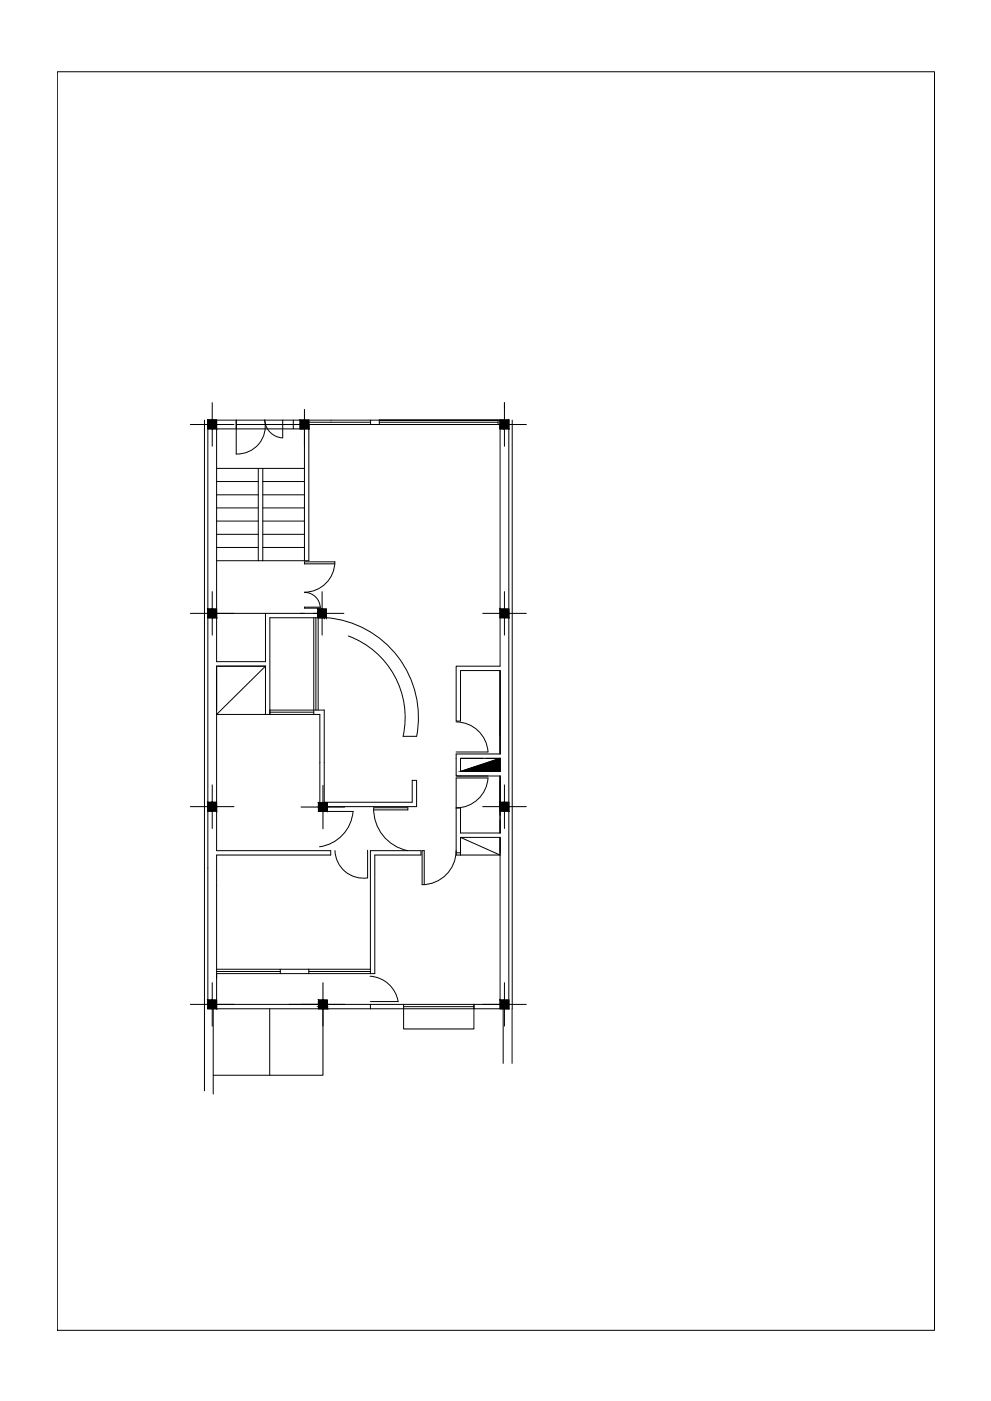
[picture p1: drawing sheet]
<svg xmlns="http://www.w3.org/2000/svg" width="297mm" height="420mm" viewBox="0 0 297 420" stroke-linecap="round" stroke-linejoin="round" font-family="sans-serif">
<!-- layer: 0 -->
<g fill="none" stroke="#000" stroke-width=".3">
<path d="M17.2 21.5h262.9v377.5h-262.9zM57.1 127.3h13M61.3 126v201.1M62.3 126h2.6v2.6h-2.6zM62.3 126v176.5M63.6 120.7v13.1M64.9 126h-2.6h8.5v10.2M70.8 127.3h40.3M84.7 131.3a5.7 5.7 0 0 1-5.4-5.3 8.4 8.4 0 0 1-8.5 10.2M84.7 126v5.3M87.9 126h-17.1v2.6M87.9 128.6h-23v69.8h14.7v-14.4"/>
<path d="M89.9 126h2.7v2.6h-2.7zM91.3 122.8v45.4M92.6 127.3v40.9h-13.8M92.6 126.6h18.5M111.1 126h-23.2v2.6h3.4M111.1 126h2.6v1.3h-2.6zM113.7 127.3h44.1M113.7 126.6h35.6M149.3 126h-35.6h35.6M149.3 126v1.3h.6M149.3 126h3.2M149.9 126v73.8h-13.2v16.5h1.3v-15.2h11.9v25h-13.2v6.6h1.3"/>
<path d="M149.9 126h2.6v2.6h-2.6zM151.2 120.7v13.1M152.5 126v176.5h-10.4v-1.3v7.4h-21.1v-6.1h21.1M152.5 126h.1M153.5 126v176.5M64.9 152.3h12.5M64.9 156.3h12.5M64.9 144.4h12.5M64.9 140.5h12.5M64.9 148.4h12.5M77.4 140.5h1.4v27.7h-1.4zM78.8 152.3h12.5"/>
<path d="M78.8 156.3h12.5M78.8 144.4h12.5M78.8 140.5h12.5M78.8 148.4h12.5M63.6 177.4v13.1M64.9 160.2h12.5M64.9 164.2h12.5M64.9 168.2h12.5M78.8 160.2h12.5M78.8 164.2h12.5M91.2 177.6a4.7 4.7 0 0 1 4.8 4.8h-4.7v-.3h4.7M96.5 177.4v13.1"/>
<path d="M100.4 168.5a9.1 9.1 0 0 1-9.2 9.1M100.4 168.5h-9.1v.6h9.1M151.2 177.4v13.1M57.1 184h46M62.3 182.6h2.6v2.7h-2.6zM62.3 185.3h2.8M64.9 199.8h14.7M79.6 199.8l-14.7 14.5h31v27.6h29v-7.9h-1.3v6.6h-26.4v-27.6h-16.3M79.6 199.8v14.5M94.1 185.3v29M94.7 185.3v27.7M95.2 182.6h2.7v2.7h-2.7z"/>
<path d="M95.4 184v29M97.2 185.3h-16.3v29M97.9 185.2a30 30 0 0 1 27 35.6M104.4 190.7a26.1 26.1 0 0 1 16.4 30.1M144.7 184h13.1M149.9 182.6h2.6v2.7h-2.6zM64.9 213v-13.2v40.8M80.9 213.6h13.2M136.7 216.5a9.6 9.6 0 0 1 9.6 9M63.6 235.4v13.1M96.8 235.5v13.1M120.8 220.8h4.1"/>
<path d="M136.7 232.7h13.2v17.1h-11.9v-7.5h-1.3M136.7 225.5h9.6M138 227.4h11.9l-11.9 4zM146.3 233.3a9.6 9.6 0 0 1-9.6 9M146.3 233.3h-9.6v23.1h13.2l-11.9-5.3M149.9 227.4v4h-11.9M151.2 235.4v13.1M57.1 241.9h13M62.3 240.6h2.6v2.7h-2.6zM64.9 241.9v13.2h34.2v1.3h-34.2v46.1h46.1M90.2 242h13.1M95.4 240.7h2.7v2.6h-2.7z"/>
<path d="M96 243.3h9.9M100.4 255.1a8.5 8.5 0 0 0 9.8 8.2M105.8 243.3a11.7 11.7 0 0 1-10 10.6M110.2 255v8.3M112 242.9h10.2v-.7l-10.2 .1a12.8 12.8 0 0 0 10.2 12.8M136.7 255.7h1.3M136.7 255.1a10.2 10.2 0 0 1-10.2 10.2v-10.2h.7v10.2M138 251.1v5.3M138 251.1h11.9v48.8M144.7 241.9h13.1M149.9 240.6h2.6v2.7h-2.6zM62.3 299.9h2.6v2.6h-2.6z"/>
<path d="M63.6 294.7v13M64.9 290.7h19.1v1.3M64.9 292h19.1M64.9 291.4h19.1M84 290.7h27M92.6 290.7v1.3h-8.6M92.6 292h19.7v-35.6h13.9v-1.3h-15.2v36.9M92.6 291.4h18.4M95.4 299.9h2.7v2.6h-2.7zM96.8 294.7v13M110.9 292.8a9.1 9.1 0 0 1 8.4 7.6M149.9 299.9h2.6v2.6h-2.6z"/>
<path d="M151.2 294.7v13M57.1 301.2h100.7M63.9 302.5v25.6M80.8 302.5v20M96.8 302.5v20h-32.9M111 301.2v1.3M111 300.4h8.4M121 301.2v1.3h-10M121 301.9h21.1M150.8 302.5v16.4M153.5 302.5v16.4"/>
</g>
<g fill="#000" stroke="#000" stroke-width=".3">
<path d="M138 231.4l11.9-4v4z"/>
<path d="M62.3 126l1.3 1.3v-1.3zM62.3 126l1.3 1.3h-1.3z"/>
<path d="M62.3 127.3l1.3 1.3v-1.3zM62.3 127.3l1.3 1.3h-1.3z"/>
<path d="M63.6 126l1.3 1.3v-1.3zM63.6 126l1.3 1.3h-1.3z"/>
<path d="M63.6 127.3l1.3 1.3v-1.3zM63.6 127.3l1.3 1.3h-1.3z"/>
<path d="M89.9 126l1.4 1.3v-1.3zM89.9 126l1.4 1.3h-1.4z"/>
<path d="M89.9 127.3l1.4 1.3v-1.3zM89.9 127.3l1.4 1.3h-1.4z"/>
<path d="M91.3 126l1.3 1.3v-1.3zM91.3 126l1.3 1.3h-1.3z"/>
<path d="M91.3 127.3l1.3 1.3v-1.3zM91.3 127.3l1.3 1.3h-1.3z"/>
<path d="M149.9 126l1.3 1.3v-1.3zM149.9 126l1.3 1.3h-1.3z"/>
<path d="M149.9 127.3l1.3 1.1v-1.1zM149.9 127.3l1.3 1.1h-1.3z"/>
<path d="M149.9 128.4l1.3 .2v-.2zM149.9 128.4l1.3 .2h-1.3z"/>
<path d="M151.2 126l1.3 1.3v-1.3zM151.2 126l1.3 1.3h-1.3z"/>
<path d="M151.2 127.3l1.3 1.3v-1.3zM151.2 127.3l1.3 1.3h-1.3z"/>
<path d="M62.3 182.6l1.3 1.4v-1.4zM62.3 182.6l1.3 1.4h-1.3z"/>
<path d="M62.3 184l1.3 1.3v-1.3zM62.3 184l1.3 1.3h-1.3z"/>
<path d="M63.6 182.6l1.3 1.4v-1.4zM63.6 182.6l1.3 1.4h-1.3z"/>
<path d="M63.6 184l1.3 1.3v-1.3zM63.6 184l1.3 1.3h-1.3z"/>
<path d="M95.2 182.6l1.3 1.4v-1.4zM95.2 182.6l1.3 1.4h-1.3z"/>
<path d="M95.2 184l1.3 1.3v-1.3zM95.2 184l1.3 1.3h-1.3z"/>
<path d="M96.5 184l.7 1.3v-1.3zM96.5 184l.7 1.3h-.7z"/>
<path d="M96.5 182.6l1.4 1.4v-1.4zM96.5 182.6l1.4 1.4h-1.4z"/>
<path d="M97.2 184l.7 1.3v-1.3zM97.2 184l.7 1.3h-.7z"/>
<path d="M149.9 182.6l1.3 1.4v-1.4zM149.9 182.6l1.3 1.4h-1.3z"/>
<path d="M149.9 184l1.3 1.3v-1.3zM149.9 184l1.3 1.3h-1.3z"/>
<path d="M151.2 182.6l1.3 1.4v-1.4zM151.2 182.6l1.3 1.4h-1.3z"/>
<path d="M151.2 184l1.3 1.3v-1.3zM151.2 184l1.3 1.3h-1.3z"/>
<path d="M62.3 240.6l1.3 1.3v-1.3zM62.3 240.6l1.3 1.3h-1.3z"/>
<path d="M62.3 241.9l1.3 1.4v-1.4zM62.3 241.9l1.3 1.4h-1.3z"/>
<path d="M63.6 240.6l1.3 1.3v-1.3zM63.6 240.6l1.3 1.3h-1.3z"/>
<path d="M63.6 241.9l1.3 1.4v-1.4zM63.6 241.9l1.3 1.4h-1.3z"/>
<path d="M95.4 240.7l1.4 1.3v-1.3zM95.4 240.7l1.4 1.3h-1.4z"/>
<path d="M95.4 242l1.4 1.3v-1.3zM95.4 242l1.4 1.3h-1.4z"/>
<path d="M96.8 240.7l1.3 1.3v-1.3zM96.8 240.7l1.3 1.3h-1.3z"/>
<path d="M96.8 242l1.3 1.3v-1.3zM96.8 242l1.3 1.3h-1.3z"/>
<path d="M149.9 240.6l1.3 1.3v-1.3zM149.9 240.6l1.3 1.3h-1.3z"/>
<path d="M149.9 241.9l1.3 1.4v-1.4zM149.9 241.9l1.3 1.4h-1.3z"/>
<path d="M151.2 240.6l1.3 1.3v-1.3zM151.2 240.6l1.3 1.3h-1.3z"/>
<path d="M151.2 241.9l1.3 1.4v-1.4zM151.2 241.9l1.3 1.4h-1.3z"/>
<path d="M62.3 299.9l1.3 1.3v-1.3zM62.3 299.9l1.3 1.3h-1.3z"/>
<path d="M63.6 299.9l1.3 1.3v-1.3zM63.6 299.9l1.3 1.3h-1.3z"/>
<path d="M95.4 299.9l1.4 1.3v-1.3zM95.4 299.9l1.4 1.3h-1.4z"/>
<path d="M96.8 299.9l1.3 1.3v-1.3zM96.8 299.9l1.3 1.3h-1.3z"/>
<path d="M149.9 299.9l1.3 1.3v-1.3zM149.9 299.9l1.3 1.3h-1.3z"/>
<path d="M151.2 299.9l1.3 1.3v-1.3zM151.2 299.9l1.3 1.3h-1.3z"/>
<path d="M62.3 301.2l1.3 1.3v-1.3zM62.3 301.2l1.3 1.3h-1.3z"/>
<path d="M63.6 301.2l1.3 1.3v-1.3zM63.6 301.2l1.3 1.3h-1.3z"/>
<path d="M95.4 301.2l1.4 .7v-.7zM95.4 301.2l1.4 .7h-1.4z"/>
<path d="M95.4 301.9l1.4 .6v-.6zM95.4 301.9l1.4 .6h-1.4z"/>
<path d="M96.8 301.2l1.3 .7v-.7zM96.8 301.2l1.3 .7h-1.3z"/>
<path d="M96.8 301.9l1.3 .6v-.6zM96.8 301.9l1.3 .6h-1.3z"/>
<path d="M149.9 301.2l1.3 1.3v-1.3zM149.9 301.2l1.3 1.3h-1.3z"/>
<path d="M151.2 301.2l1.3 1.3v-1.3zM151.2 301.2l1.3 1.3h-1.3z"/>
</g>
</svg>
